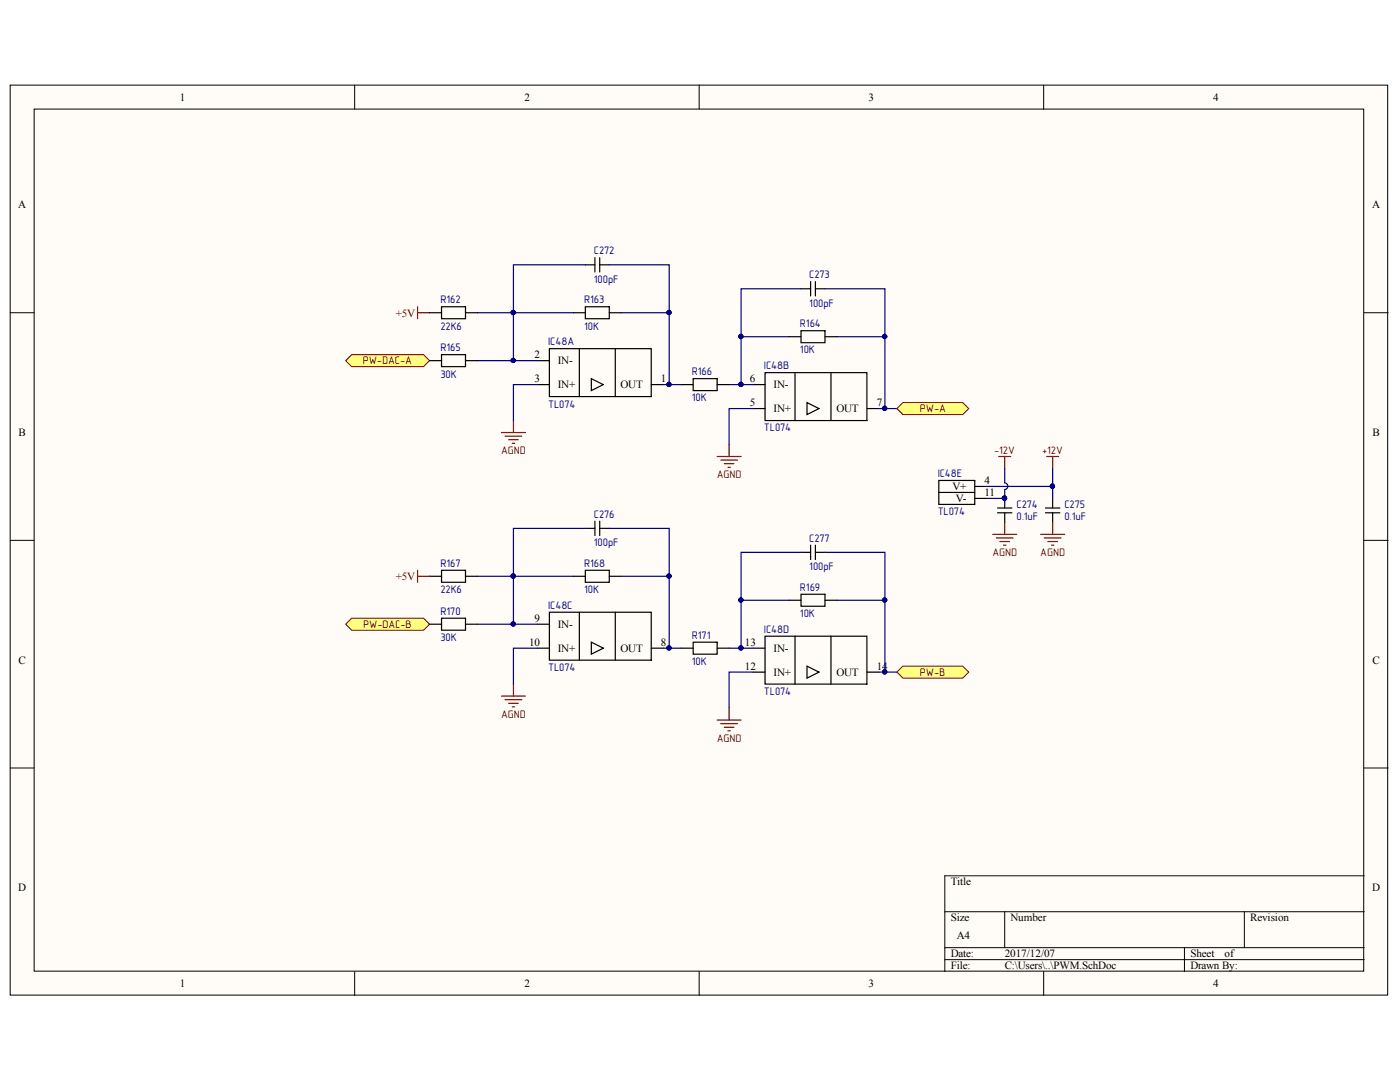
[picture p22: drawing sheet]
<svg xmlns="http://www.w3.org/2000/svg" width="279mm" height="216mm" viewBox="0 0 279 216" stroke-linecap="round" stroke-linejoin="round" font-family="sans-serif">
<defs><g id="words">
<g font-size="2.2">
<text x="35.9" y="20.1">1</text>
<text x="104.7" y="20.1">2</text>
<text x="173.4" y="20.1">3</text>
<text x="242.1" y="20.1">4</text>
<text x="3.6" y="41.6">A</text>
<text x="273.9" y="41.6">A</text>
<text x="106.7" y="71.5">2</text>
<text x="106.7" y="76.3">3</text>
<text x="111.3" y="72.7">IN-</text>
<text x="111.3" y="77.5">IN+</text>
<text x="123.9" y="77.5">OUT</text>
<text x="131.9" y="76.3">1</text>
<text x="149.7" y="76.3">6</text>
<text x="154.4" y="77.5">IN-</text>
<text x="149.7" y="81.1">5</text>
<text x="154.4" y="82.3">IN+</text>
<text x="166.9" y="82.3">OUT</text>
<text x="175" y="81.1">7</text>
<text x="3.7" y="87">B</text>
<text x="273.9" y="87">B</text>
<text x="190.1" y="97.8">V+</text>
<text x="190.8" y="100.2">V-</text>
<text x="196.4" y="96.6">4</text>
<text x="196.4" y="99">11</text>
<text x="106.7" y="124.1">9</text>
<text x="111.3" y="125.2">IN-</text>
<text x="105.6" y="128.9">10</text>
<text x="111.3" y="130.1">IN+</text>
<text x="123.9" y="130.1">OUT</text>
<text x="131.9" y="128.9">8</text>
<text x="148.6" y="128.9">13</text>
<text x="154.4" y="130.1">IN-</text>
<text x="3.7" y="132.4">C</text>
<text x="148.6" y="133.6">12</text>
<text x="154.4" y="134.8">IN+</text>
<text x="166.9" y="134.8">OUT</text>
<text x="175" y="133.6">14</text>
<text x="273.9" y="132.4">C</text>
<text x="3.6" y="177.9">D</text>
<text x="189.8" y="176.7">Title</text>
<text x="273.9" y="177.9">D</text>
<text x="189.8" y="183.9">Size</text>
<text x="201.7" y="183.9">Number</text>
<text x="249.5" y="183.9">Revision</text>
<text x="189.8" y="191">Date:</text>
<text x="190.9" y="187.4">A4</text>
<text x="200.5" y="191">2017/12/07</text>
<text x="237.6" y="191">Sheet</text>
<text x="244.4" y="191">of</text>
<text x="35.9" y="197">1</text>
<text x="104.7" y="197">2</text>
<text x="173.4" y="197">3</text>
<text x="189.8" y="193.4">File:</text>
<text x="200.5" y="193.4">C:\Users\..\PWM.SchDoc</text>
<text x="237.6" y="193.4">Drawn By:</text>
<text x="242.1" y="197">4</text>
</g>
<g font-size="2.2" fill="#000080">
<text x="118.5" y="50.7">C272</text>
<text x="118.5" y="56.5">100pF</text>
<text x="161.5" y="55.5">C273</text>
<text x="87.9" y="65.8">22K6</text>
<text x="87.9" y="60.5">R162</text>
<text x="116.6" y="65.8">10K</text>
<text x="116.6" y="60.5">R163</text>
<text x="159.6" y="65.3">R164</text>
<text x="161.5" y="61.2">100pF</text>
<text x="87.9" y="70.1">R165</text>
<text x="109.4" y="68.9">IC48A</text>
<text x="159.6" y="70.5">10K</text>
<text x="87.9" y="75.3">30K</text>
<text x="138.1" y="74.8">R166</text>
<text x="152.5" y="73.7">IC48B</text>
<text x="109.4" y="81.4">TL074</text>
<text x="138.1" y="80.1">10K</text>
<text x="152.5" y="86.1">TL074</text>
<text x="187.1" y="95.2">IC48E</text>
<text x="202.9" y="101.4">C274</text>
<text x="212.4" y="101.4">C275</text>
<text x="118.5" y="103.3">C276</text>
<text x="187.1" y="102.8">TL074</text>
<text x="202.9" y="103.8">0.1uF</text>
<text x="212.4" y="103.8">0.1uF</text>
<text x="87.9" y="113.2">R167</text>
<text x="116.6" y="113.2">R168</text>
<text x="118.5" y="109">100pF</text>
<text x="161.5" y="113.8">100pF</text>
<text x="161.5" y="108.1">C277</text>
<text x="87.9" y="118.4">22K6</text>
<text x="116.6" y="118.4">10K</text>
<text x="159.6" y="117.9">R169</text>
<text x="87.9" y="122.7">R170</text>
<text x="109.4" y="121.4">IC48C</text>
<text x="159.6" y="123.1">10K</text>
<text x="87.9" y="128">30K</text>
<text x="138.1" y="127.4">R171</text>
<text x="152.5" y="126.3">IC48D</text>
<text x="109.4" y="133.9">TL074</text>
<text x="138.1" y="132.7">10K</text>
<text x="152.5" y="138.7">TL074</text>
</g>
<g font-size="2.2" fill="#800000">
<text x="79" y="63.2">+5V</text>
<text x="72.4" y="72.7">PW-DAC-A</text>
<text x="183.6" y="82.3">PW-A</text>
<text x="100" y="90.7">AGND</text>
<text x="143.1" y="95.4">AGND</text>
<text x="198.4" y="90.7">-12V</text>
<text x="208" y="90.7">a12V</text>
<text x="198.1" y="111">AGND</text>
<text x="207.6" y="111">AGND</text>
<text x="79" y="115.7">+5V</text>
<text x="72.5" y="125.3">PW-DAC-B</text>
<text x="183.6" y="134.9">PW-B</text>
<text x="100" y="143.3">AGND</text>
<text x="143.1" y="148">AGND</text>
</g>
</g></defs>
<g fill="#fffcf8" stroke="#000" stroke-width=".2">
<path d="M2 17h274.9v181.6h-274.9z"/>
<path d="M6.8 21.8h265.4v172h-265.4z"/>
</g>
<g fill="none" stroke="#000" stroke-width=".2">
<path d="M70.8 17v4.8M139.5 17v4.8M208.3 17v4.8M2 62.4h4.8M272.3 62.4h4.7M2 107.8h4.8M272.3 107.8h4.7M2 153.2h4.8M272.3 153.2h4.7M272.3 174.8h-83.7v19.1M70.8 193.9v4.8M139.5 193.9v4.8"/>
<path d="M188.6 181.9h83.7M188.6 189.1h83.7M188.6 191.5h83.7M200.5 181.9v7.2M208.3 193.9v4.8M236.4 189.1v4.8M248.3 181.9v7.2"/>
</g>
<path d="M107.2 76.7h2.4M107.2 72h2.4M109.6 69.6h20.4v9.5h-20.4zM115.6 69.6v9.5M118 75.6l2.4 1.1-2.4 1.2zM122.8 69.6v9.5M130 76.7h2.4" fill="none" stroke="#000" stroke-width=".24"/>
<g fill="#ffff80" stroke="#800000" stroke-width=".2">
<path d="M69 72l1.2-1.2h14.3l1.2 1.2-1.2 1.2h-14.3z" fill-rule="evenodd"/>
<path d="M179 134.1l1.2-1.2h11.9l1.2 1.2-1.2 1.2h-11.9z" fill-rule="evenodd"/>
</g>
<path d="M100.1 86.3h4.8M100.8 87h3.3M101.5 87.7h1.9M102.2 88.5h.5M102.5 83.9v2.4M143.1 91.1h4.8M143.8 91.8h3.4M144.6 92.5h1.9M145.3 93.2h.5M145.5 88.7v2.4" fill="none" stroke="#800000" stroke-width=".24"/>
<g fill="none" stroke="#000080" stroke-width=".24">
<path d="M116.8 52.8h-14.3v9.6h-7.2M121.6 52.8h12v9.6M159.9 57.6h-12v9.6M164.6 57.6h12v9.6M95.3 72h7.2M107.2 76.7h-4.7v7.2M114.4 62.4h-11.9v9.6h4.7M124 62.4h9.6v14.3M132.4 76.7h3.5M145.5 76.7h4.8M157.5 67.2h-9.6v9.5M167 67.2h9.6v14.3h-1.2"/>
<path d="M150.3 81.5h-4.8v7.2M176.6 81.5h2.4"/>
</g>
<g fill="none" stroke="#000" stroke-width=".24">
<path d="M116.8 52.8h1.9M118.7 51.4v2.9M119.7 52.8h1.9M119.7 51.4v2.9M159.9 57.6h1.9M161.8 56.2v2.9M162.7 57.6h1.9M162.7 56.2v2.9M150.3 76.7h2.4M152.7 74.4h20.3v9.5h-20.3zM158.7 74.4v9.5M165.8 74.4v9.5"/>
<path d="M150.3 81.5h2.4M161.1 80.3l2.3 1.2-2.3 1.2zM173 81.5h2.4M107.2 129.3h2.4M107.2 124.6h2.4M109.6 122.2h20.4v9.5h-20.4zM115.6 122.2v9.5M118 128.1l2.4 1.2-2.4 1.2zM122.8 122.2v9.5M130 129.3h2.4"/>
</g>
<g fill="#000080" stroke="#000080" stroke-width=".2">
<circle cx="102.4" cy="62.4" r=".43"/>
<circle cx="102.4" cy="71.9" r=".43"/>
<circle cx="133.5" cy="62.4" r=".43"/>
<circle cx="133.5" cy="76.7" r=".43"/>
<circle cx="147.9" cy="76.7" r=".43"/>
<circle cx="147.9" cy="67.1" r=".43"/>
<circle cx="176.6" cy="67.1" r=".43"/>
<circle cx="176.6" cy="81.5" r=".43"/>
</g>
<path d="M69 124.6l1.2-1.2h14.3l1.2 1.2-1.2 1.1h-14.3z" fill-rule="evenodd" fill="#ffff80" stroke="#800000" stroke-width=".2"/>
<path d="M100.1 138.9h4.8M100.8 139.6h3.3M102.5 136.5v2.4M101.5 140.3h1.9M102.2 141h.5M143.1 143.7h4.8M143.8 144.4h3.4M144.6 145.1h1.9M145.3 145.8h.5M145.5 141.3v2.4" fill="none" stroke="#800000" stroke-width=".24"/>
<g fill="none" stroke="#000080" stroke-width=".24">
<path d="M114.4 115h-11.9v9.6h4.7M116.8 105.4h-14.3v9.6h-7.2M121.6 105.4h12v9.6M124 115h9.6v14.3M157.5 119.8h-9.6v9.5M159.9 110.2h-12v9.6M164.6 110.2h12v9.6M167 119.8h9.6v14.3h-1.2M95.3 124.6h7.2M107.2 129.3h-4.7v7.2M132.4 129.3h3.5M145.5 129.3h4.8"/>
<path d="M150.3 134.1h-4.8v7.2M176.6 134.1h2.4"/>
</g>
<g fill="none" stroke="#000" stroke-width=".24">
<path d="M116.8 105.4h1.9M118.7 104v2.9M119.7 105.4h1.9M119.7 104v2.9M159.9 110.2h1.9M161.8 108.8v2.8M162.7 110.2h1.9M162.7 108.8v2.8M150.3 134.1h2.4M150.3 129.3h2.4M152.7 126.9h20.3v9.6h-20.3zM158.7 126.9v9.6"/>
<path d="M161.1 132.9l2.3 1.2-2.3 1.2zM165.8 126.9v9.6M173 134.1h2.4"/>
</g>
<g fill="#000080" stroke="#000080" stroke-width=".2">
<circle cx="102.4" cy="114.9" r=".43"/>
<circle cx="102.4" cy="124.5" r=".43"/>
<circle cx="133.5" cy="114.9" r=".43"/>
<circle cx="133.5" cy="129.3" r=".43"/>
<circle cx="147.9" cy="129.3" r=".43"/>
<circle cx="147.9" cy="119.7" r=".43"/>
<circle cx="176.6" cy="119.7" r=".43"/>
<circle cx="176.6" cy="134.1" r=".43"/>
</g>
<path d="M179 81.5l1.2-1.2h11.9l1.2 1.2-1.2 1.2h-11.9z" fill-rule="evenodd" fill="#ffff80" stroke="#800000" stroke-width=".2"/>
<g fill="none" stroke="#800000" stroke-width=".24">
<path d="M83.3 61.2v2.4M83.3 62.4h2.4M199.3 91.1h2.4M200.5 91.1v2.4M208.9 91.1h2.4M210.1 91.1v2.4M83.3 113.8v2.4M83.3 115h2.4M198.1 106.6h4.8M198.8 107.3h3.4M199.6 108.1h1.9M200.3 108.8h.5"/>
<path d="M200.5 104.2v2.4M207.7 106.6h4.8M208.4 107.3h3.4M209.1 108.1h1.9M209.8 108.8h.5M210.1 104.2v2.4"/>
</g>
<g fill="none" stroke="#000" stroke-width=".24">
<path d="M85.7 62.4h2.4M85.7 72h2.4M88.1 61.2h4.8v2.4h-4.8zM88.1 70.8h4.8v2.4h-4.8zM92.9 62.4h2.4M92.9 72h2.4M114.4 62.4h2.4M116.8 61.2h4.8v2.4h-4.8zM121.6 62.4h2.4M135.9 76.7h2.4M138.3 75.6h4.8v2.3h-4.8zM143.1 76.7h2.4"/>
<path d="M157.5 67.2h2.4M159.9 66h4.7v2.4h-4.7zM164.6 67.2h2.4M187.4 95.9h7.1v4.8h-7.1zM187.4 98.3h7.1M194.5 97.1h2.4M194.5 99.5h2.4M200.5 99.5v1.9M210.1 99.5v1.9M85.7 115h2.4M88.1 113.8h4.8v2.4h-4.8zM92.9 115h2.4"/>
<path d="M114.4 115h2.4M116.8 113.8h4.8v2.4h-4.8zM121.6 115h2.4M157.5 119.8h2.4M159.9 118.6h4.7v2.4h-4.7zM164.6 119.8h2.4M199.1 102.3h2.8M199.1 101.4h2.8M200.5 102.3v1.9M208.6 102.3h2.9M208.6 101.4h2.9M210.1 102.3v1.9"/>
<path d="M85.7 124.6h2.4M88.1 123.4h4.8v2.3h-4.8zM92.9 124.6h2.4M135.9 129.3h2.4M138.3 128.1h4.8v2.4h-4.8zM143.1 129.3h2.4"/>
</g>
<g fill="#000080" stroke="#000080" stroke-width=".2">
<circle cx="200.5" cy="99.4" r=".43"/>
<circle cx="210" cy="97" r=".43"/>
</g>
<path d="M196.9 97.1h13.2M200.5 93.5v2.8a.67 .67 0 0 1 .6 .7 .67 .67 0 0 1-.6 .7M200.5 97.8v1.7h-3.6M210.1 93.5v6" fill="none" stroke="#000080" stroke-width=".24"/>
<use href="#words"/>
</svg>
